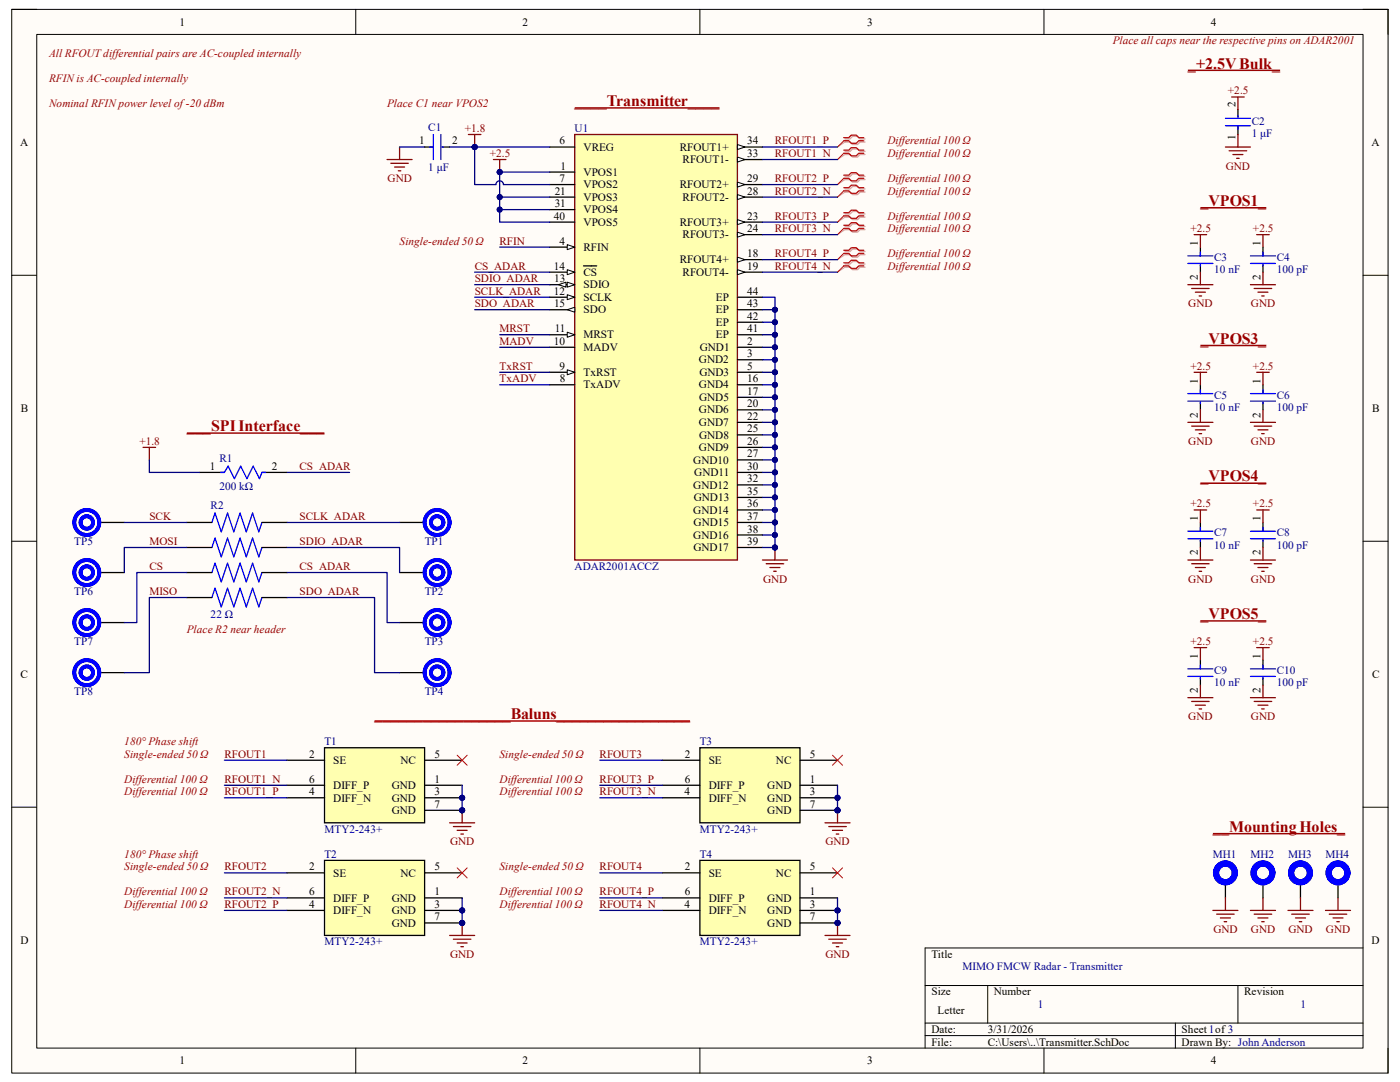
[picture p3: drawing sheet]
<svg xmlns="http://www.w3.org/2000/svg" width="279mm" height="216mm" viewBox="0 0 279 216" stroke-linecap="round" stroke-linejoin="round" font-family="sans-serif">
<defs><g id="words">
<g font-size="3.2" fill="#980000">
<text x="237.1" y="13.7">_+2.5V Bulk_</text>
<text x="114.7" y="21.2">____Transmitter____</text>
<text x="239.6" y="41.1">_VPOS1_</text>
<text x="239.6" y="68.6">_VPOS3_</text>
<text x="37.3" y="86.1">___SPI Interface___</text>
<text x="239.6" y="96.1">_VPOS4_</text>
<text x="239.6" y="123.5">_VPOS5_</text>
<text x="74.8" y="143.5">_________________Baluns_________________</text>
<text x="242.1" y="166">__Mounting Holes_</text>
</g>
<g font-size="2.2">
<text x="35.8" y="5.1">1</text>
<text x="104.3" y="5.1">2</text>
<text x="173.1" y="5.1">3</text>
<text x="241.6" y="5.1">4</text>
<text x="246.6" y="21.3" transform="rotate(-90 246.6 21.3)">2</text>
<text x="4" y="29.2">A</text>
<text x="83.7" y="28.8">1</text>
<text x="90.2" y="28.8">2</text>
<text x="111.7" y="28.8">6</text>
<text x="149.1" y="28.8">34</text>
<text x="246.6" y="27.9" transform="rotate(-90 246.6 27.9)">1</text>
<text x="273.7" y="29.2">A</text>
<text x="111.8" y="33.8">1</text>
<text x="116.5" y="35.1">VPOS1</text>
<text x="116.5" y="30.1">VREG</text>
<text x="135.7" y="30.1">RFOUT1+</text>
<text x="136.2" y="32.6">RFOUT1-</text>
<text x="149.1" y="31.3">33</text>
<text x="110.7" y="38.8">21</text>
<text x="110.7" y="41.3">31</text>
<text x="111.7" y="36.3">7</text>
<text x="116.5" y="37.6">VPOS2</text>
<text x="116.5" y="40.1">VPOS3</text>
<text x="135.7" y="37.6">RFOUT2+</text>
<text x="136.2" y="40.1">RFOUT2-</text>
<text x="149.1" y="36.3">29</text>
<text x="149.1" y="38.8">28</text>
<text x="110.5" y="43.8">40</text>
<text x="116.5" y="42.6">VPOS4</text>
<text x="116.5" y="45.1">VPOS5</text>
<text x="135.7" y="45.1">RFOUT3+</text>
<text x="136.2" y="47.6">RFOUT3-</text>
<text x="149.1" y="43.8">23</text>
<text x="149.1" y="46.3">24</text>
<text x="110.5" y="53.8">14</text>
<text x="111.6" y="48.8">4</text>
<text x="116.5" y="50.1">RFIN</text>
<text x="135.7" y="52.6">RFOUT4+</text>
<text x="149.1" y="51.3">18</text>
<text x="149.1" y="53.8">19</text>
<text x="239.1" y="49.1" transform="rotate(-90 239.1 49.1)">1</text>
<text x="251.5" y="49.1" transform="rotate(-90 251.5 49.1)">1</text>
<text x="110.5" y="58.8">12</text>
<text x="110.6" y="56.3">13</text>
<text x="116.5" y="55">CS</text>
<text x="116.5" y="57.5">SDIO</text>
<text x="136.2" y="55">RFOUT4-</text>
<text x="149.1" y="58.8">44</text>
<text x="239.1" y="55.8" transform="rotate(-90 239.1 55.8)">2</text>
<text x="251.5" y="55.8" transform="rotate(-90 251.5 55.8)">2</text>
<text x="110.6" y="61.3">15</text>
<text x="116.5" y="60">SCLK</text>
<text x="116.5" y="62.5">SDO</text>
<text x="142.9" y="65">EP</text>
<text x="142.9" y="62.5">EP</text>
<text x="142.9" y="60">EP</text>
<text x="149.1" y="63.8">42</text>
<text x="149.1" y="61.3">43</text>
<text x="110.5" y="68.8">10</text>
<text x="110.7" y="66.3">11</text>
<text x="116.5" y="70">MADV</text>
<text x="116.5" y="67.5">MRST</text>
<text x="139.7" y="70">GND1</text>
<text x="142.9" y="67.5">EP</text>
<text x="149.1" y="66.3">41</text>
<text x="149.1" y="68.8">2</text>
<text x="149.1" y="71.3">3</text>
<text x="111.7" y="73.8">9</text>
<text x="111.7" y="76.3">8</text>
<text x="116.5" y="77.5">TxADV</text>
<text x="116.5" y="75">TxRST</text>
<text x="139.5" y="72.5">GND2</text>
<text x="139.5" y="77.5">GND4</text>
<text x="139.6" y="75">GND3</text>
<text x="149.1" y="73.8">5</text>
<text x="149.1" y="76.3">16</text>
<text x="239.1" y="76.5" transform="rotate(-90 239.1 76.5)">1</text>
<text x="251.5" y="76.5" transform="rotate(-90 251.5 76.5)">1</text>
<text x="4.1" y="82.2">B</text>
<text x="139.5" y="82.5">GND6</text>
<text x="139.5" y="80">GND5</text>
<text x="149.1" y="78.8">17</text>
<text x="149.1" y="81.3">20</text>
<text x="149.1" y="83.8">22</text>
<text x="239.1" y="83.3" transform="rotate(-90 239.1 83.3)">2</text>
<text x="251.5" y="83.3" transform="rotate(-90 251.5 83.3)">2</text>
<text x="273.8" y="82.2">B</text>
<text x="139.5" y="85">GND7</text>
<text x="139.5" y="87.5">GND8</text>
<text x="149.1" y="86.3">25</text>
<text x="149.1" y="88.8">26</text>
<text x="41.9" y="93.8">1</text>
<text x="54.3" y="93.8">2</text>
<text x="138.3" y="92.5">GND10</text>
<text x="138.6" y="95">GND11</text>
<text x="139.5" y="90">GND9</text>
<text x="149.1" y="91.3">27</text>
<text x="149.1" y="93.8">30</text>
<text x="138.3" y="97.5">GND12</text>
<text x="138.5" y="100">GND13</text>
<text x="149.1" y="96.3">32</text>
<text x="149.1" y="98.8">35</text>
<text x="149.1" y="101.3">36</text>
<text x="138.3" y="102.5">GND14</text>
<text x="138.3" y="107.5">GND16</text>
<text x="138.4" y="105">GND15</text>
<text x="149.1" y="103.8">37</text>
<text x="149.1" y="106.3">38</text>
<text x="239.1" y="104" transform="rotate(-90 239.1 104)">1</text>
<text x="251.5" y="104" transform="rotate(-90 251.5 104)">1</text>
<text x="138.4" y="110">GND17</text>
<text x="149.1" y="108.8">39</text>
<text x="239.1" y="110.8" transform="rotate(-90 239.1 110.8)">2</text>
<text x="251.5" y="110.8" transform="rotate(-90 251.5 110.8)">2</text>
<text x="239.1" y="131.5" transform="rotate(-90 239.1 131.5)">1</text>
<text x="251.5" y="131.5" transform="rotate(-90 251.5 131.5)">1</text>
<text x="4.1" y="135.3">C</text>
<text x="273.8" y="135.3">C</text>
<text x="239.1" y="138.3" transform="rotate(-90 239.1 138.3)">2</text>
<text x="251.5" y="138.3" transform="rotate(-90 251.5 138.3)">2</text>
<text x="61.7" y="151.2">2</text>
<text x="66.5" y="152.4">SE</text>
<text x="79.9" y="152.4">NC</text>
<text x="86.7" y="151.2">5</text>
<text x="136.7" y="151.2">2</text>
<text x="141.4" y="152.4">SE</text>
<text x="154.9" y="152.4">NC</text>
<text x="161.6" y="151.2">5</text>
<text x="61.7" y="158.7">4</text>
<text x="61.7" y="156.2">6</text>
<text x="66.5" y="159.9">DIFF_N</text>
<text x="66.5" y="157.4">DIFF_P</text>
<text x="78.2" y="157.4">GND</text>
<text x="78.2" y="159.9">GND</text>
<text x="86.7" y="156.2">1</text>
<text x="86.7" y="158.7">3</text>
<text x="86.7" y="161.2">7</text>
<text x="136.6" y="158.7">4</text>
<text x="136.7" y="156.2">6</text>
<text x="141.4" y="159.9">DIFF_N</text>
<text x="141.4" y="157.4">DIFF_P</text>
<text x="153.1" y="157.4">GND</text>
<text x="153.1" y="159.9">GND</text>
<text x="161.6" y="156.2">1</text>
<text x="161.6" y="158.7">3</text>
<text x="161.6" y="161.2">7</text>
<text x="78.2" y="162.4">GND</text>
<text x="153.1" y="162.4">GND</text>
<text x="61.7" y="173.7">2</text>
<text x="86.7" y="173.7">5</text>
<text x="136.7" y="173.7">2</text>
<text x="161.6" y="173.7">5</text>
<text x="61.7" y="178.6">6</text>
<text x="66.5" y="174.9">SE</text>
<text x="66.5" y="179.9">DIFF_P</text>
<text x="78.2" y="179.9">GND</text>
<text x="79.9" y="174.9">NC</text>
<text x="86.7" y="178.6">1</text>
<text x="136.7" y="178.6">6</text>
<text x="141.4" y="174.9">SE</text>
<text x="141.4" y="179.9">DIFF_P</text>
<text x="153.1" y="179.9">GND</text>
<text x="154.9" y="174.9">NC</text>
<text x="161.6" y="178.6">1</text>
<text x="61.7" y="181.1">4</text>
<text x="66.5" y="182.4">DIFF_N</text>
<text x="78.2" y="182.4">GND</text>
<text x="78.2" y="184.9">GND</text>
<text x="86.7" y="181.1">3</text>
<text x="86.7" y="183.6">7</text>
<text x="136.6" y="181.1">4</text>
<text x="141.4" y="182.4">DIFF_N</text>
<text x="153.1" y="182.4">GND</text>
<text x="153.1" y="184.9">GND</text>
<text x="161.6" y="181.1">3</text>
<text x="161.6" y="183.6">7</text>
<text x="4.1" y="188.3">D</text>
<text x="185.9" y="191.1">Title</text>
<text x="273.7" y="188.3">D</text>
<text x="185.9" y="198.6">Size</text>
<text x="187.1" y="202.4">Letter</text>
<text x="198.3" y="198.6">Number</text>
<text x="248.3" y="198.6">Revision</text>
<text x="185.9" y="206.1">Date:</text>
<text x="185.9" y="208.6">File:</text>
<text x="197.1" y="206.1">3/31/2026</text>
<text x="197.1" y="208.6">C:\Users\..\Transmitter.SchDoc</text>
<text x="235.8" y="208.6">Drawn By: John Anderson</text>
<text x="235.8" y="206.1">Sheet1of 3</text>
<text x="35.8" y="212.4">1</text>
<text x="104.3" y="212.4">2</text>
<text x="173.1" y="212.4">3</text>
<text x="241.6" y="212.4">4</text>
</g>
<g font-size="2.2" fill="#980000">
<text x="9.8" y="11.3">All RFOUT differential pairs are AC-coupled internally</text>
<text x="222.1" y="8.8">Place all caps near the respective pins on ADAR2001</text>
<text x="9.8" y="16.3">RFIN is AC-coupled internally</text>
<text x="9.8" y="21.3">Nominal RFIN power level of -20 dBm</text>
<text x="77.3" y="21.3">Place C1 near VPOS2</text>
<text x="177.1" y="28.8">Differential 100 Ω</text>
<text x="177.1" y="31.3">Differential 100 Ω</text>
<text x="177.1" y="36.3">Differential 100 Ω</text>
<text x="177.1" y="38.8">Differential 100 Ω</text>
<text x="177.1" y="43.8">Differential 100 Ω</text>
<text x="177.1" y="46.3">Differential 100 Ω</text>
<text x="79.8" y="48.8">Single-ended 50 Ω</text>
<text x="177.1" y="51.3">Differential 100 Ω</text>
<text x="177.1" y="53.8">Differential 100 Ω</text>
<text x="37.3" y="126.2">Place R2 near header</text>
<text x="24.8" y="148.7">180° Phase shift</text>
<text x="24.8" y="151.2">Single-ended 50 Ω</text>
<text x="99.7" y="151.2">Single-ended 50 Ω</text>
<text x="24.8" y="156.2">Differential 100 Ω</text>
<text x="24.8" y="158.7">Differential 100 Ω</text>
<text x="99.7" y="156.2">Differential 100 Ω</text>
<text x="99.7" y="158.7">Differential 100 Ω</text>
<text x="24.8" y="173.7">Single-ended 50 Ω</text>
<text x="24.8" y="171.2">180° Phase shift</text>
<text x="99.7" y="173.7">Single-ended 50 Ω</text>
<text x="24.8" y="178.6">Differential 100 Ω</text>
<text x="99.7" y="178.6">Differential 100 Ω</text>
<text x="24.8" y="181.1">Differential 100 Ω</text>
<text x="99.7" y="181.1">Differential 100 Ω</text>
</g>
<g font-size="2.2" fill="#800000">
<text x="245.1" y="18.8">+2.5</text>
<text x="92.8" y="26.3">+1.8</text>
<text x="154.6" y="28.8">RFOUT1_P</text>
<text x="97.7" y="31.3">+2.5</text>
<text x="154.6" y="31.3">RFOUT1_N</text>
<text x="244.6" y="33.8">GND</text>
<text x="77.3" y="36.3">GND</text>
<text x="154.6" y="36.3">RFOUT2_P</text>
<text x="154.6" y="38.8">RFOUT2_N</text>
<text x="154.6" y="43.8">RFOUT3_P</text>
<text x="154.6" y="46.3">RFOUT3_N</text>
<text x="237.6" y="46.3">+2.5</text>
<text x="250.1" y="46.3">+2.5</text>
<text x="94.7" y="53.8">CS_ADAR</text>
<text x="99.7" y="48.8">RFIN</text>
<text x="154.6" y="51.3">RFOUT4_P</text>
<text x="154.6" y="53.8">RFOUT4_N</text>
<text x="94.7" y="56.3">SDIO_ADAR</text>
<text x="94.7" y="58.8">SCLK_ADAR</text>
<text x="94.7" y="61.3">SDO_ADAR</text>
<text x="237.2" y="61.3">GND</text>
<text x="249.6" y="61.3">GND</text>
<text x="99.7" y="66.3">MRST</text>
<text x="99.7" y="68.8">MADV</text>
<text x="99.7" y="73.8">TxRST</text>
<text x="99.7" y="76.3">TxADV</text>
<text x="237.6" y="73.8">+2.5</text>
<text x="250.1" y="73.8">+2.5</text>
<text x="27.8" y="88.8">+1.8</text>
<text x="237.2" y="88.8">GND</text>
<text x="249.6" y="88.8">GND</text>
<text x="59.8" y="93.8">CS_ADAR</text>
<text x="237.6" y="101.3">+2.5</text>
<text x="250.1" y="101.3">+2.5</text>
<text x="29.8" y="103.8">SCK</text>
<text x="59.8" y="103.8">SCLK_ADAR</text>
<text x="29.8" y="108.8">MOSI</text>
<text x="29.8" y="113.7">CS</text>
<text x="59.8" y="108.8">SDIO_ADAR</text>
<text x="59.8" y="113.7">CS_ADAR</text>
<text x="29.8" y="118.7">MISO</text>
<text x="59.8" y="118.7">SDO_ADAR</text>
<text x="152.3" y="116.2">GND</text>
<text x="237.2" y="116.2">GND</text>
<text x="249.6" y="116.2">GND</text>
<text x="237.6" y="128.7">+2.5</text>
<text x="250.1" y="128.7">+2.5</text>
<text x="237.2" y="143.7">GND</text>
<text x="249.6" y="143.7">GND</text>
<text x="44.8" y="151.2">RFOUT1</text>
<text x="119.7" y="151.2">RFOUT3</text>
<text x="44.8" y="158.7">RFOUT1_P</text>
<text x="44.8" y="156.2">RFOUT1_N</text>
<text x="119.7" y="156.2">RFOUT3_P</text>
<text x="119.7" y="158.7">RFOUT3_N</text>
<text x="44.8" y="173.7">RFOUT2</text>
<text x="89.8" y="168.7">GND</text>
<text x="119.7" y="173.7">RFOUT4</text>
<text x="164.7" y="168.7">GND</text>
<text x="44.8" y="178.6">RFOUT2_N</text>
<text x="119.7" y="178.6">RFOUT4_P</text>
<text x="44.8" y="181.1">RFOUT2_P</text>
<text x="119.7" y="181.1">RFOUT4_N</text>
<text x="89.8" y="191.1">GND</text>
<text x="164.7" y="191.1">GND</text>
<text x="242.1" y="186.1">GND</text>
<text x="249.6" y="186.1">GND</text>
<text x="257.1" y="186.1">GND</text>
<text x="264.6" y="186.1">GND</text>
</g>
<g font-size="2.2" fill="#000080">
<text x="85.5" y="26.1">C1</text>
<text x="114.7" y="26.3">U1</text>
<text x="249.8" y="24.8">C2</text>
<text x="249.8" y="27.3">1 μF</text>
<text x="85.5" y="34.1">1 μF</text>
<text x="242.3" y="52.1">C3</text>
<text x="254.8" y="52.1">C4</text>
<text x="242.3" y="54.6">10 nF</text>
<text x="254.8" y="54.6">100 pF</text>
<text x="242.3" y="79.5">C5</text>
<text x="242.3" y="82">10 nF</text>
<text x="254.8" y="79.5">C6</text>
<text x="254.8" y="82">100 pF</text>
<text x="43.8" y="92.2">R1</text>
<text x="42" y="101.6">R2</text>
<text x="43.8" y="97.7">200 kΩ</text>
<text x="242.3" y="107">C7</text>
<text x="254.8" y="107">C8</text>
<text x="14.8" y="108.8">TP5</text>
<text x="84.8" y="108.8">TP1</text>
<text x="114.7" y="113.7">ADAR2001ACCZ</text>
<text x="242.3" y="109.5">10 nF</text>
<text x="254.8" y="109.5">100 pF</text>
<text x="14.8" y="118.7">TP6</text>
<text x="84.8" y="118.7">TP2</text>
<text x="42" y="123.4">22 Ω</text>
<text x="14.8" y="128.7">TP7</text>
<text x="84.8" y="128.7">TP3</text>
<text x="242.3" y="134.5">C9</text>
<text x="242.3" y="136.9">10 nF</text>
<text x="254.8" y="134.5">C10</text>
<text x="254.8" y="136.9">100 pF</text>
<text x="14.8" y="138.7">TP8</text>
<text x="84.8" y="138.7">TP4</text>
<text x="64.8" y="148.7">T1</text>
<text x="139.7" y="148.7">T3</text>
<text x="64.8" y="166.2">MTY2-243+</text>
<text x="139.7" y="166.2">MTY2-243+</text>
<text x="64.8" y="171.2">T2</text>
<text x="139.7" y="171.2">T4</text>
<text x="242.1" y="171.2">MH1</text>
<text x="249.6" y="171.2">MH2</text>
<text x="257" y="171.2">MH3</text>
<text x="264.5" y="171.2">MH4</text>
<text x="64.8" y="188.6">MTY2-243+</text>
<text x="139.7" y="188.6">MTY2-243+</text>
<text x="192.1" y="193.6">MIMO FMCW Radar - Transmitter</text>
<text x="207.1" y="201.1">1</text>
<text x="259.5" y="201.1">1</text>
</g>
</g></defs>
<path d="M2.3 1.9h274.7v212.2h-274.7z" fill-rule="evenodd" fill="#fffcf8"/>
<path d="M2.3 1.9h274.7v212.2h-274.7z" fill="none" stroke="#000" stroke-width=".2"/>
<path d="M7.3 6.9h264.7v202.2h-264.7z" fill-rule="evenodd" fill="#fffcf8"/>
<g fill="none" stroke="#000" stroke-width=".2">
<path d="M2.3 1.9h5M7.3 6.9h264.7v202.2h-264.7zM71 1.9v5M139.7 1.9v5M208.3 1.9v5M272 1.9h5v5M2.3 54.9h5M272 54.9h5M2.3 108h5M272 108h5M2.3 161.1h5M272 161.1h5"/>
<path d="M184.6 196.6h87.4M197.1 196.6v7.5M247.1 196.6v7.5M272 189.2h-87.4v19.9M71 209.1v5M139.7 209.1v5M184.6 204.1h87.4M184.6 206.6h87.4M208.3 209.1v5M234.6 204.1v5M277 209.1v5"/>
</g>
<path d="M114.7 26.8h32.5v84.9h-32.5z" fill-rule="evenodd" fill="#ffffb0"/>
<path d="M114.7 26.8h32.5v84.9h-32.5z" fill="none" stroke="#800000" stroke-width=".25"/>
<path d="M109.7 34.3h5M109.7 36.8h5M109.7 39.3h5M147.2 29.3h5M109.7 41.8h5M109.7 44.3h5" fill="none" stroke="#000" stroke-width=".25"/>
<path d="M147.2 28.8l1.5 .5-1.5 .5z" fill="#f8fcff"/>
<path d="M147.2 28.8l1.5 .5-1.5 .5z" fill="none" stroke="#000" stroke-width=".2"/>
<path d="M147.2 31.8h5" fill="none" stroke="#000" stroke-width=".25"/>
<path d="M147.2 31.3l1.5 .5-1.5 .5z" fill="#f8fcff"/>
<path d="M147.2 31.3l1.5 .5-1.5 .5z" fill="none" stroke="#000" stroke-width=".2"/>
<path d="M147.2 36.8h5" fill="none" stroke="#000" stroke-width=".25"/>
<path d="M147.2 36.3l1.5 .5-1.5 .5z" fill="#f8fcff"/>
<path d="M147.2 36.3l1.5 .5-1.5 .5z" fill="none" stroke="#000" stroke-width=".2"/>
<path d="M147.2 39.3h5" fill="none" stroke="#000" stroke-width=".25"/>
<path d="M147.2 38.8l1.5 .5-1.5 .5z" fill="#f8fcff"/>
<path d="M147.2 38.8l1.5 .5-1.5 .5z" fill="none" stroke="#000" stroke-width=".2"/>
<path d="M147.2 44.3h5" fill="none" stroke="#000" stroke-width=".25"/>
<path d="M147.2 43.8l1.5 .5-1.5 .5z" fill="#f8fcff"/>
<path d="M147.2 43.8l1.5 .5-1.5 .5z" fill="none" stroke="#000" stroke-width=".2"/>
<path d="M147.2 46.8h5" fill="none" stroke="#000" stroke-width=".25"/>
<path d="M147.2 46.3l1.5 .5-1.5 .5z" fill="#f8fcff"/>
<path d="M147.2 46.3l1.5 .5-1.5 .5z" fill="none" stroke="#000" stroke-width=".2"/>
<path d="M147.2 51.8h5" fill="none" stroke="#000" stroke-width=".25"/>
<path d="M147.2 51.3l1.5 .5-1.5 .5z" fill="#f8fcff"/>
<path d="M147.2 51.3l1.5 .5-1.5 .5z" fill="none" stroke="#000" stroke-width=".2"/>
<path d="M147.2 54.3h5" fill="none" stroke="#000" stroke-width=".25"/>
<path d="M147.2 53.8l1.5 .5-1.5 .5z" fill="#f8fcff"/>
<path d="M147.2 53.8l1.5 .5-1.5 .5z" fill="none" stroke="#000" stroke-width=".2"/>
<path d="M109.7 54.3h5M147.2 59.3h5M147.2 66.8h5M147.2 64.3h5M147.2 61.8h5" fill="none" stroke="#000" stroke-width=".25"/>
<path d="M113.2 53.8l1.5 .5-1.5 .5z" fill="#f8fcff"/>
<path d="M113.2 53.8l1.5 .5-1.5 .5z" fill="none" stroke="#000" stroke-width=".2"/>
<path d="M116.5 53.1h2.6M109.7 69.3h5M109.7 66.8h5" fill="none" stroke="#000" stroke-width=".25"/>
<path d="M113.2 66.3l1.5 .5-1.5 .5z" fill="#f8fcff"/>
<path d="M113.2 66.3l1.5 .5-1.5 .5z" fill="none" stroke="#000" stroke-width=".2"/>
<path d="M109.7 49.3h5" fill="none" stroke="#000" stroke-width=".25"/>
<path d="M113.2 48.8l1.5 .5-1.5 .5z" fill="#f8fcff"/>
<path d="M113.2 48.8l1.5 .5-1.5 .5z" fill="none" stroke="#000" stroke-width=".2"/>
<path d="M109.7 59.3h5" fill="none" stroke="#000" stroke-width=".25"/>
<path d="M113.2 58.8l1.5 .5-1.5 .5z" fill="#f8fcff"/>
<path d="M113.2 58.8l1.5 .5-1.5 .5z" fill="none" stroke="#000" stroke-width=".2"/>
<path d="M109.7 56.8h5" fill="none" stroke="#000" stroke-width=".25"/>
<path d="M113.2 56.3l1.5 .5-1.5 .5z" fill="#f8fcff"/>
<path d="M113.2 56.3l1.5 .5-1.5 .5z" fill="none" stroke="#000" stroke-width=".2"/>
<path d="M111.5 56.8l1.5-.5v1z" fill="#f8fcff"/>
<path d="M111.5 56.8l1.5-.5v1z" fill="none" stroke="#000" stroke-width=".2"/>
<path d="M109.7 61.8h5" fill="none" stroke="#000" stroke-width=".25"/>
<path d="M113.2 61.8l1.5-.5v1z" fill="#f8fcff"/>
<path d="M113.2 61.8l1.5-.5v1z" fill="none" stroke="#000" stroke-width=".2"/>
<path d="M109.7 76.8h5M109.7 74.3h5" fill="none" stroke="#000" stroke-width=".25"/>
<path d="M113.2 73.8l1.5 .5-1.5 .5z" fill="#f8fcff"/>
<path d="M113.2 73.8l1.5 .5-1.5 .5z" fill="none" stroke="#000" stroke-width=".2"/>
<g fill="none" stroke="#000" stroke-width=".25">
<path d="M109.7 29.3h5M147.2 69.3h5M147.2 71.8h5M147.2 74.3h5M147.2 76.8h5M147.2 79.3h5M147.2 81.8h5M147.2 84.3h5M147.2 86.8h5M147.2 89.3h5M147.2 91.8h5M147.2 94.3h5"/>
<path d="M147.2 96.8h5M147.2 99.3h5M147.2 101.8h5M147.2 104.3h5M147.2 106.7h5M147.2 109.2h5"/>
</g>
<path d="M152.2 111.7h5M152.9 112.5h3.5M153.7 113.2h2M154.4 114h.5M154.7 109.2v2.5" fill="none" stroke="#800000" stroke-width=".25"/>
<circle cx="154.7" cy="109.2" r=".5" fill="#000080"/>
<circle cx="154.7" cy="109.2" r=".5" fill="none" stroke="#000080" stroke-width=".2"/>
<path d="M93.5 26.8h2.5M94.7 26.8v2.5" fill="none" stroke="#800000" stroke-width=".25"/>
<circle cx="94.7" cy="29.3" r=".5" fill="#000080"/>
<circle cx="94.7" cy="29.3" r=".5" fill="none" stroke="#000080" stroke-width=".2"/>
<g fill="none" stroke="#000" stroke-width=".25">
<path d="M84.7 29.3h1.8M88.2 29.3h1.5M247.1 21.9v1.4M247.1 25.1v1.7M239.6 49.3v1.8M239.6 52.8v1.5M252.1 49.3v1.8M252.1 52.8v1.5M239.6 76.8v1.7M252.1 76.8v1.7M39.8 94.3h5M52.3 94.3h5"/>
<path d="M239.6 80.3v1.5M252.1 80.3v1.5M239.6 104.3v1.7M239.6 107.7v1.6M252.1 104.3v1.7M252.1 107.7v1.6M239.6 131.7v1.8M239.6 135.2v1.5M252.1 131.7v1.8M252.1 135.2v1.5"/>
</g>
<g fill="none" stroke="#00f" stroke-width=".25">
<path d="M85.7 29.3h.8M86.5 26.8v5M88 26.8v5M88.2 29.3h.3M244.6 25.1h5M244.6 23.6h5M247.1 23.1v.2M247.1 25.1v.7M237.1 51.1h5M237.1 52.6h5M239.6 50.3v.8M239.6 52.8v.3"/>
<path d="M249.6 51.1h4.9M249.6 52.6h4.9M252.1 50.3v.8M252.1 52.8v.3M237.1 78.5h5M239.6 77.8v.7M249.6 78.5h4.9M252.1 77.8v.7M44 94.3h.8l.7-1.3 1.3 2.5 1.2-2.5 1.3 2.5 1.2-2.5 1.3 2.5 .5-1.2h.7M237.1 80h5M239.6 80.3v.2M249.6 80h4.9"/>
<path d="M252.1 80.3v.2M237.1 106h5M237.1 107.5h5M239.6 105.3v.7M239.6 107.7v.3M249.6 106h4.9M249.6 107.5h4.9M252.1 105.3v.7M252.1 107.7v.3M237.1 133.5h5M237.1 135h5M239.6 132.7v.8"/>
<path d="M239.6 135.2v.3M249.6 133.5h4.9M249.6 135h4.9M252.1 132.7v.8M252.1 135.2v.3"/>
</g>
<g fill="none" stroke="#800000" stroke-width=".25">
<path d="M245.8 19.4h2.5M247.1 19.4v2.5M77.2 31.8h5M78 32.6h3.5M78.7 33.3h2M79.5 34.1h.5M79.7 29.3v2.5M244.6 29.3h5M245.3 30.1h3.5M246.1 30.8h2M246.8 31.6h.5M247.1 26.8v2.5"/>
<path d="M237.1 56.8h5M237.8 57.6h3.5M238.3 46.8h2.5M238.6 58.3h2M239.3 59.1h.5M239.6 46.8v2.5M239.6 54.3v2.5M249.6 56.8h4.9M250.3 57.6h3.5M250.8 46.8h2.5M251 58.3h2M251.8 59.1h.5"/>
<path d="M252.1 46.8v2.5M252.1 54.3v2.5M238.3 74.3h2.5M239.6 74.3v2.5M250.8 74.3h2.5M252.1 74.3v2.5M28.6 89.3h2.5M29.8 89.3v2.5M237.1 84.3h5M237.8 85h3.5M238.6 85.8h2M239.3 86.5h.5"/>
<path d="M239.6 81.8v2.5M249.6 84.3h4.9M250.3 85h3.5M251 85.8h2M251.8 86.5h.5M252.1 81.8v2.5M237.1 111.7h5M237.8 112.5h3.5M238.3 101.8h2.5M238.6 113.2h2M239.3 114h.5M239.6 101.8v2.5"/>
<path d="M239.6 109.3v2.4M249.6 111.7h4.9M250.3 112.5h3.5M250.8 101.8h2.5M251 113.2h2M251.8 114h.5M252.1 101.8v2.5M252.1 109.3v2.4M237.1 139.2h5M237.8 140h3.5M238.3 129.2h2.5M239.6 129.2v2.5"/>
<path d="M239.6 136.7v2.5M249.6 139.2h4.9M250.3 140h3.5M250.8 129.2h2.5M252.1 129.2v2.5M252.1 136.7v2.5M238.6 140.7h2M239.3 141.5h.5M251 140.7h2M251.8 141.5h.5"/>
</g>
<path d="M237.1 14h18.4M114.7 21.5h28.9M239.6 41.5h13.1M239.6 68.9h13.1M239.6 96.4h13.1M239.6 123.9h13.1" fill="none" stroke="#980000" stroke-width=".3"/>
<circle cx="92.2" cy="159.2" r=".5" fill="#000080"/>
<circle cx="92.2" cy="159.2" r=".5" fill="none" stroke="#000080" stroke-width=".2"/>
<circle cx="92.2" cy="161.7" r=".5" fill="#000080"/>
<circle cx="92.2" cy="161.7" r=".5" fill="none" stroke="#000080" stroke-width=".2"/>
<path d="M64.8 149.2h19.9v15h-19.9z" fill-rule="evenodd" fill="#ffffb0"/>
<path d="M57.3 151.7h7.5M64.8 149.2h19.9v15h-19.9zM84.7 156.7h7.5M84.7 159.2h7.5" fill="none" stroke="#000" stroke-width=".25"/>
<circle cx="92.2" cy="159.2" r=".5" fill="#000080"/>
<circle cx="92.2" cy="159.2" r=".5" fill="none" stroke="#000080" stroke-width=".2"/>
<path d="M57.3 159.2h7.5M57.3 156.7h7.5M84.7 151.7h7.5M84.7 161.7h7.5" fill="none" stroke="#000" stroke-width=".25"/>
<circle cx="92.2" cy="161.7" r=".5" fill="#000080"/>
<circle cx="92.2" cy="161.7" r=".5" fill="none" stroke="#000080" stroke-width=".2"/>
<path d="M89.7 164.2h5M90.5 164.9h3.5M91.2 165.7h2M92 166.4h.5M92.2 161.7v2.5" fill="none" stroke="#800000" stroke-width=".25"/>
<circle cx="92.2" cy="161.7" r=".5" fill="#000080"/>
<circle cx="92.2" cy="161.7" r=".5" fill="none" stroke="#000080" stroke-width=".2"/>
<path d="M91.2 150.7l2 2M93.2 150.7l-2 2" fill="none" stroke="#f00" stroke-width=".2"/>
<circle cx="92.2" cy="181.7" r=".5" fill="#000080"/>
<circle cx="92.2" cy="181.7" r=".5" fill="none" stroke="#000080" stroke-width=".2"/>
<circle cx="92.2" cy="184.2" r=".5" fill="#000080"/>
<circle cx="92.2" cy="184.2" r=".5" fill="none" stroke="#000080" stroke-width=".2"/>
<path d="M64.8 171.7h19.9v15h-19.9z" fill-rule="evenodd" fill="#ffffb0"/>
<path d="M57.3 174.2h7.5M64.8 171.7h19.9v15h-19.9zM84.7 179.2h7.5M84.7 181.7h7.5" fill="none" stroke="#000" stroke-width=".25"/>
<circle cx="92.2" cy="181.7" r=".5" fill="#000080"/>
<circle cx="92.2" cy="181.7" r=".5" fill="none" stroke="#000080" stroke-width=".2"/>
<path d="M57.3 179.2h7.5M84.7 174.2h7.5M57.3 181.7h7.5M84.7 184.2h7.5" fill="none" stroke="#000" stroke-width=".25"/>
<circle cx="92.2" cy="184.2" r=".5" fill="#000080"/>
<circle cx="92.2" cy="184.2" r=".5" fill="none" stroke="#000080" stroke-width=".2"/>
<path d="M89.7 186.7h5M90.5 187.4h3.5M91.2 188.2h2M92 188.9h.5M92.2 184.2v2.5" fill="none" stroke="#800000" stroke-width=".25"/>
<circle cx="92.2" cy="184.2" r=".5" fill="#000080"/>
<circle cx="92.2" cy="184.2" r=".5" fill="none" stroke="#000080" stroke-width=".2"/>
<path d="M91.2 173.2l2 2M93.2 173.2l-2 2" fill="none" stroke="#f00" stroke-width=".2"/>
<circle cx="167.1" cy="159.2" r=".5" fill="#000080"/>
<circle cx="167.1" cy="159.2" r=".5" fill="none" stroke="#000080" stroke-width=".2"/>
<circle cx="167.1" cy="161.7" r=".5" fill="#000080"/>
<circle cx="167.1" cy="161.7" r=".5" fill="none" stroke="#000080" stroke-width=".2"/>
<path d="M139.7 149.2h20v15h-20z" fill-rule="evenodd" fill="#ffffb0"/>
<path d="M132.2 151.7h7.5M139.7 149.2h20v15h-20zM159.7 156.7h7.4M159.7 159.2h7.4" fill="none" stroke="#000" stroke-width=".25"/>
<circle cx="167.1" cy="159.2" r=".5" fill="#000080"/>
<circle cx="167.1" cy="159.2" r=".5" fill="none" stroke="#000080" stroke-width=".2"/>
<path d="M132.2 159.2h7.5M132.2 156.7h7.5M159.7 151.7h7.4M159.7 161.7h7.4" fill="none" stroke="#000" stroke-width=".25"/>
<circle cx="167.1" cy="161.7" r=".5" fill="#000080"/>
<circle cx="167.1" cy="161.7" r=".5" fill="none" stroke="#000080" stroke-width=".2"/>
<path d="M164.6 164.2h5M165.4 164.9h3.5M166.1 165.7h2M166.9 166.4h.5M167.1 161.7v2.5" fill="none" stroke="#800000" stroke-width=".25"/>
<circle cx="167.1" cy="161.7" r=".5" fill="#000080"/>
<circle cx="167.1" cy="161.7" r=".5" fill="none" stroke="#000080" stroke-width=".2"/>
<path d="M166.1 150.7l2 2M168.1 150.7l-2 2" fill="none" stroke="#f00" stroke-width=".2"/>
<circle cx="167.1" cy="181.7" r=".5" fill="#000080"/>
<circle cx="167.1" cy="181.7" r=".5" fill="none" stroke="#000080" stroke-width=".2"/>
<circle cx="167.1" cy="184.2" r=".5" fill="#000080"/>
<circle cx="167.1" cy="184.2" r=".5" fill="none" stroke="#000080" stroke-width=".2"/>
<path d="M139.7 171.7h19.9v15h-19.9z" fill-rule="evenodd" fill="#ffffb0"/>
<path d="M132.2 174.2h7.5M139.7 171.7h19.9v15h-19.9zM159.6 179.2h7.5M159.6 181.7h7.5" fill="none" stroke="#000" stroke-width=".25"/>
<circle cx="167.1" cy="181.7" r=".5" fill="#000080"/>
<circle cx="167.1" cy="181.7" r=".5" fill="none" stroke="#000080" stroke-width=".2"/>
<path d="M132.2 179.2h7.5M159.6 174.2h7.5M132.2 181.7h7.5M159.6 184.2h7.5" fill="none" stroke="#000" stroke-width=".25"/>
<circle cx="167.1" cy="184.2" r=".5" fill="#000080"/>
<circle cx="167.1" cy="184.2" r=".5" fill="none" stroke="#000080" stroke-width=".2"/>
<path d="M164.6 186.7h5M165.4 187.4h3.5M166.1 188.2h2M166.9 188.9h.5M167.1 184.2v2.5" fill="none" stroke="#800000" stroke-width=".25"/>
<circle cx="167.1" cy="184.2" r=".5" fill="#000080"/>
<circle cx="167.1" cy="184.2" r=".5" fill="none" stroke="#000080" stroke-width=".2"/>
<path d="M166.1 173.2l2 2M168.1 173.2l-2 2" fill="none" stroke="#f00" stroke-width=".2"/>
<path d="M74.8 143.9h62.9M242.1 166.3h26.4" fill="none" stroke="#980000" stroke-width=".3"/>
<path d="M37.3 104.3h5M37.3 109.2h5M37.3 114.2h5M37.3 119.2h5M52.3 104.3h5M52.3 109.2h5M52.3 114.2h5M52.3 119.2h5M244.6 176.7v2.5M252.1 176.7v2.5M259.5 176.7v2.5M267 176.7v2.5" fill="none" stroke="#000" stroke-width=".25"/>
<g fill="none" stroke="#00f" stroke-width="1.2">
<circle cx="244.6" cy="174.2" r="1.87"/>
<circle cx="252" cy="174.2" r="1.87"/>
<circle cx="252.1" cy="174.2" r="1.87"/>
<circle cx="259.5" cy="174.2" r="1.87"/>
<circle cx="267" cy="174.2" r="1.87"/>
</g>
<g fill="none" stroke="#800000" stroke-width=".25">
<path d="M98.5 31.8h2.5M99.7 31.8v2.5M244.6 179.2v2.5M252.1 179.2v2.5M259.5 179.2v2.5M267 179.2v2.5M242.1 181.7h5M242.8 182.4h3.5M243.6 183.2h2M244.3 183.9h.5M249.6 181.7h4.9M250.3 182.4h3.5"/>
<path d="M251 183.2h2M251.8 183.9h.5M257 181.7h5M257.8 182.4h3.5M258.5 183.2h2M259.3 183.9h.5M264.5 181.7h5M265.3 182.4h3.5M266 183.2h2M266.8 183.9h.5"/>
</g>
<path d="M42.3 109.2l.6-1.8 1.3 3.7 1.2-3.7 1.3 3.7 1.2-3.7 1.3 3.7 1.2-3.7 1.3 3.7 .6-1.9M42.3 104.3l.6-1.9 1.3 3.7 1.2-3.7 1.3 3.7 1.2-3.7 1.3 3.7 1.2-3.7 1.3 3.7 .6-1.8M42.3 119.2l.6-1.8 1.3 3.7 1.2-3.7 1.3 3.7 1.2-3.7 1.3 3.7 1.2-3.7 1.3 3.7 .6-1.9M42.3 114.2l.6-1.8 1.3 3.7 1.2-3.7 1.3 3.7 1.2-3.7 1.3 3.7 1.2-3.7 1.3 3.7 .6-1.9" fill="none" stroke="#00f" stroke-width=".25"/>
<circle cx="99.7" cy="34.3" r=".5" fill="#000080"/>
<circle cx="99.7" cy="34.3" r=".5" fill="none" stroke="#000080" stroke-width=".2"/>
<g fill="none" stroke="#d0a19e" stroke-width=".25">
<path d="M168.6 27.7h1l.5-.5h1l.5 .5h1M168.6 28.3h1l.5 .5h1l.5-.5h1M168.6 30.2h1l.5-.5h1l.5 .5h1M168.6 30.8h1l.5 .5h1l.5-.5h1M168.6 35.2h1l.5-.5h1l.5 .5h1M168.6 35.8h1l.5 .5h1l.5-.5h1M168.6 37.7h1l.5-.5h1l.5 .5h1M168.6 38.3h1l.5 .5h1l.5-.5h1M168.6 42.7h1l.5-.5h1l.5 .5h1M168.6 43.3h1l.5 .5h1l.5-.5h1M168.6 45.2h1l.5-.5h1l.5 .5h1M168.6 45.8h1l.5 .5h1l.5-.5h1"/>
<path d="M168.6 50.2h1l.5-.5h1l.5 .5h1M168.6 50.8h1l.5 .5h1l.5-.5h1M168.6 52.7h1l.5-.5h1l.5 .5h1M168.6 53.3h1l.5 .5h1l.5-.5h1"/>
</g>
<path d="M168.6 28.3l-1.5 1M168.6 30.8l-1.5 1M168.6 35.8l-1.5 1M168.6 38.3l-1.5 1M168.6 43.3l-1.5 1M168.6 45.8l-1.5 1M168.6 50.8l-1.5 1M168.6 53.3l-1.5 1" fill="none" stroke="#d0a19e" stroke-width=".2"/>
<g fill="none" stroke="#f00" stroke-width=".25">
<path d="M168.4 27.5h1l.5-.5h1l.5 .5h1M168.4 28.1h1l.5 .5h1l.5-.5h1M168.4 30h1l.5-.5h1l.5 .5h1M168.4 30.6h1l.5 .5h1l.5-.5h1M168.4 35h1l.5-.5h1l.5 .5h1M168.4 35.6h1l.5 .5h1l.5-.5h1M168.4 37.5h1l.5-.5h1l.5 .5h1M168.4 38.1h1l.5 .5h1l.5-.5h1M168.4 42.4h1l.5-.5h1l.5 .5h1M168.4 43.1h1l.5 .5h1l.5-.5h1M168.4 44.9h1l.5-.5h1l.5 .5h1M168.4 45.6h1l.5 .5h1l.5-.5h1"/>
<path d="M168.4 49.9h1l.5-.5h1l.5 .5h1M168.4 50.6h1l.5 .5h1l.5-.5h1M168.4 52.4h1l.5-.5h1l.5 .5h1M168.4 53.1h1l.5 .5h1l.5-.5h1"/>
</g>
<path d="M168.4 28.1l-1.3 1.2M168.4 30.6l-1.3 1.2M168.4 35.6l-1.3 1.2M168.4 38.1l-1.3 1.2M168.4 43.1l-1.3 1.2M168.4 45.6l-1.3 1.2M168.4 50.6l-1.3 1.2M168.4 53.1l-1.3 1.2" fill="none" stroke="#f00" stroke-width=".2"/>
<path d="M37.3 86.4h27.4" fill="none" stroke="#980000" stroke-width=".3"/>
<path d="M19.8 104.3h5M19.8 114.2h5M19.8 124.2h5M19.8 134.2h5" fill="none" stroke="#000" stroke-width=".25"/>
<g fill="none" stroke="#00f" stroke-width=".76">
<circle cx="17.3" cy="114.2" r="2.5"/>
<circle cx="17.3" cy="104.3" r="2.5"/>
<circle cx="17.3" cy="114.2" r="1.25"/>
<circle cx="17.3" cy="104.3" r="1.25"/>
<circle cx="17.3" cy="124.2" r="2.5"/>
<circle cx="17.3" cy="134.2" r="2.5"/>
<circle cx="17.3" cy="124.2" r="1.25"/>
<circle cx="17.3" cy="134.2" r="1.25"/>
</g>
<path d="M152.2 69.3h2.5v39.9" fill="none" stroke="#000080" stroke-width=".25"/>
<circle cx="154.7" cy="69.3" r=".5" fill="#000080"/>
<circle cx="154.7" cy="69.3" r=".5" fill="none" stroke="#000080" stroke-width=".2"/>
<circle cx="154.7" cy="71.8" r=".5" fill="#000080"/>
<circle cx="154.7" cy="71.8" r=".5" fill="none" stroke="#000080" stroke-width=".2"/>
<circle cx="154.7" cy="74.3" r=".5" fill="#000080"/>
<circle cx="154.7" cy="74.3" r=".5" fill="none" stroke="#000080" stroke-width=".2"/>
<circle cx="154.7" cy="76.8" r=".5" fill="#000080"/>
<circle cx="154.7" cy="76.8" r=".5" fill="none" stroke="#000080" stroke-width=".2"/>
<circle cx="154.7" cy="79.3" r=".5" fill="#000080"/>
<circle cx="154.7" cy="79.3" r=".5" fill="none" stroke="#000080" stroke-width=".2"/>
<circle cx="154.7" cy="81.8" r=".5" fill="#000080"/>
<circle cx="154.7" cy="81.8" r=".5" fill="none" stroke="#000080" stroke-width=".2"/>
<circle cx="154.7" cy="84.3" r=".5" fill="#000080"/>
<circle cx="154.7" cy="84.3" r=".5" fill="none" stroke="#000080" stroke-width=".2"/>
<circle cx="154.7" cy="86.8" r=".5" fill="#000080"/>
<circle cx="154.7" cy="86.8" r=".5" fill="none" stroke="#000080" stroke-width=".2"/>
<circle cx="154.7" cy="89.3" r=".5" fill="#000080"/>
<circle cx="154.7" cy="89.3" r=".5" fill="none" stroke="#000080" stroke-width=".2"/>
<circle cx="154.7" cy="91.8" r=".5" fill="#000080"/>
<circle cx="154.7" cy="91.8" r=".5" fill="none" stroke="#000080" stroke-width=".2"/>
<circle cx="154.7" cy="94.3" r=".5" fill="#000080"/>
<circle cx="154.7" cy="94.3" r=".5" fill="none" stroke="#000080" stroke-width=".2"/>
<circle cx="154.7" cy="96.8" r=".5" fill="#000080"/>
<circle cx="154.7" cy="96.8" r=".5" fill="none" stroke="#000080" stroke-width=".2"/>
<circle cx="154.7" cy="99.3" r=".5" fill="#000080"/>
<circle cx="154.7" cy="99.3" r=".5" fill="none" stroke="#000080" stroke-width=".2"/>
<circle cx="154.7" cy="101.8" r=".5" fill="#000080"/>
<circle cx="154.7" cy="101.8" r=".5" fill="none" stroke="#000080" stroke-width=".2"/>
<circle cx="154.7" cy="104.3" r=".5" fill="#000080"/>
<circle cx="154.7" cy="104.3" r=".5" fill="none" stroke="#000080" stroke-width=".2"/>
<circle cx="154.7" cy="106.7" r=".5" fill="#000080"/>
<circle cx="154.7" cy="106.7" r=".5" fill="none" stroke="#000080" stroke-width=".2"/>
<circle cx="154.7" cy="109.2" r=".5" fill="#000080"/>
<circle cx="154.7" cy="109.2" r=".5" fill="none" stroke="#000080" stroke-width=".2"/>
<path d="M152.2 109.2h2.5" fill="none" stroke="#000080" stroke-width=".25"/>
<circle cx="154.7" cy="109.2" r=".5" fill="#000080"/>
<circle cx="154.7" cy="109.2" r=".5" fill="none" stroke="#000080" stroke-width=".2"/>
<path d="M152.2 106.7h2.5" fill="none" stroke="#000080" stroke-width=".25"/>
<circle cx="154.7" cy="106.7" r=".5" fill="#000080"/>
<circle cx="154.7" cy="106.7" r=".5" fill="none" stroke="#000080" stroke-width=".2"/>
<path d="M152.2 104.3h2.5" fill="none" stroke="#000080" stroke-width=".25"/>
<circle cx="154.7" cy="104.3" r=".5" fill="#000080"/>
<circle cx="154.7" cy="104.3" r=".5" fill="none" stroke="#000080" stroke-width=".2"/>
<path d="M152.2 101.8h2.5" fill="none" stroke="#000080" stroke-width=".25"/>
<circle cx="154.7" cy="101.8" r=".5" fill="#000080"/>
<circle cx="154.7" cy="101.8" r=".5" fill="none" stroke="#000080" stroke-width=".2"/>
<path d="M152.2 99.3h2.5" fill="none" stroke="#000080" stroke-width=".25"/>
<circle cx="154.7" cy="99.3" r=".5" fill="#000080"/>
<circle cx="154.7" cy="99.3" r=".5" fill="none" stroke="#000080" stroke-width=".2"/>
<path d="M152.2 96.8h2.5" fill="none" stroke="#000080" stroke-width=".25"/>
<circle cx="154.7" cy="96.8" r=".5" fill="#000080"/>
<circle cx="154.7" cy="96.8" r=".5" fill="none" stroke="#000080" stroke-width=".2"/>
<path d="M152.2 94.3h2.5" fill="none" stroke="#000080" stroke-width=".25"/>
<circle cx="154.7" cy="94.3" r=".5" fill="#000080"/>
<circle cx="154.7" cy="94.3" r=".5" fill="none" stroke="#000080" stroke-width=".2"/>
<path d="M152.2 91.8h2.5" fill="none" stroke="#000080" stroke-width=".25"/>
<circle cx="154.7" cy="91.8" r=".5" fill="#000080"/>
<circle cx="154.7" cy="91.8" r=".5" fill="none" stroke="#000080" stroke-width=".2"/>
<path d="M152.2 89.3h2.5" fill="none" stroke="#000080" stroke-width=".25"/>
<circle cx="154.7" cy="89.3" r=".5" fill="#000080"/>
<circle cx="154.7" cy="89.3" r=".5" fill="none" stroke="#000080" stroke-width=".2"/>
<path d="M152.2 86.8h2.5" fill="none" stroke="#000080" stroke-width=".25"/>
<circle cx="154.7" cy="86.8" r=".5" fill="#000080"/>
<circle cx="154.7" cy="86.8" r=".5" fill="none" stroke="#000080" stroke-width=".2"/>
<path d="M152.2 71.8h2.5" fill="none" stroke="#000080" stroke-width=".25"/>
<circle cx="154.7" cy="71.8" r=".5" fill="#000080"/>
<circle cx="154.7" cy="71.8" r=".5" fill="none" stroke="#000080" stroke-width=".2"/>
<path d="M152.2 59.3h2.5v10" fill="none" stroke="#000080" stroke-width=".25"/>
<circle cx="154.7" cy="61.8" r=".5" fill="#000080"/>
<circle cx="154.7" cy="61.8" r=".5" fill="none" stroke="#000080" stroke-width=".2"/>
<circle cx="154.7" cy="64.3" r=".5" fill="#000080"/>
<circle cx="154.7" cy="64.3" r=".5" fill="none" stroke="#000080" stroke-width=".2"/>
<circle cx="154.7" cy="66.8" r=".5" fill="#000080"/>
<circle cx="154.7" cy="66.8" r=".5" fill="none" stroke="#000080" stroke-width=".2"/>
<circle cx="154.7" cy="69.3" r=".5" fill="#000080"/>
<circle cx="154.7" cy="69.3" r=".5" fill="none" stroke="#000080" stroke-width=".2"/>
<path d="M152.2 66.8h2.5" fill="none" stroke="#000080" stroke-width=".25"/>
<circle cx="154.7" cy="66.8" r=".5" fill="#000080"/>
<circle cx="154.7" cy="66.8" r=".5" fill="none" stroke="#000080" stroke-width=".2"/>
<path d="M152.2 64.3h2.5" fill="none" stroke="#000080" stroke-width=".25"/>
<circle cx="154.7" cy="64.3" r=".5" fill="#000080"/>
<circle cx="154.7" cy="64.3" r=".5" fill="none" stroke="#000080" stroke-width=".2"/>
<path d="M152.2 61.8h2.5" fill="none" stroke="#000080" stroke-width=".25"/>
<circle cx="154.7" cy="61.8" r=".5" fill="#000080"/>
<circle cx="154.7" cy="61.8" r=".5" fill="none" stroke="#000080" stroke-width=".2"/>
<path d="M152.2 84.3h2.5" fill="none" stroke="#000080" stroke-width=".25"/>
<circle cx="154.7" cy="84.3" r=".5" fill="#000080"/>
<circle cx="154.7" cy="84.3" r=".5" fill="none" stroke="#000080" stroke-width=".2"/>
<path d="M152.2 81.8h2.5" fill="none" stroke="#000080" stroke-width=".25"/>
<circle cx="154.7" cy="81.8" r=".5" fill="#000080"/>
<circle cx="154.7" cy="81.8" r=".5" fill="none" stroke="#000080" stroke-width=".2"/>
<path d="M152.2 79.3h2.5" fill="none" stroke="#000080" stroke-width=".25"/>
<circle cx="154.7" cy="79.3" r=".5" fill="#000080"/>
<circle cx="154.7" cy="79.3" r=".5" fill="none" stroke="#000080" stroke-width=".2"/>
<path d="M152.2 76.8h2.5" fill="none" stroke="#000080" stroke-width=".25"/>
<circle cx="154.7" cy="76.8" r=".5" fill="#000080"/>
<circle cx="154.7" cy="76.8" r=".5" fill="none" stroke="#000080" stroke-width=".2"/>
<path d="M152.2 74.3h2.5" fill="none" stroke="#000080" stroke-width=".25"/>
<circle cx="154.7" cy="74.3" r=".5" fill="#000080"/>
<circle cx="154.7" cy="74.3" r=".5" fill="none" stroke="#000080" stroke-width=".2"/>
<path d="M99.7 34.3h10M99.7 49.3h10" fill="none" stroke="#000080" stroke-width=".25"/>
<circle cx="99.7" cy="34.3" r=".5" fill="#000080"/>
<circle cx="99.7" cy="34.3" r=".5" fill="none" stroke="#000080" stroke-width=".2"/>
<path d="M99.7 41.8h10" fill="none" stroke="#000080" stroke-width=".25"/>
<circle cx="99.7" cy="41.8" r=".5" fill="#000080"/>
<circle cx="99.7" cy="41.8" r=".5" fill="none" stroke="#000080" stroke-width=".2"/>
<path d="M109.7 39.3h-10v5h10" fill="none" stroke="#000080" stroke-width=".25"/>
<circle cx="99.7" cy="41.8" r=".5" fill="#000080"/>
<circle cx="99.7" cy="41.8" r=".5" fill="none" stroke="#000080" stroke-width=".2"/>
<circle cx="99.7" cy="39.3" r=".5" fill="#000080"/>
<circle cx="99.7" cy="39.3" r=".5" fill="none" stroke="#000080" stroke-width=".2"/>
<path d="M89.7 29.3h5" fill="none" stroke="#000080" stroke-width=".25"/>
<circle cx="94.7" cy="29.3" r=".5" fill="#000080"/>
<circle cx="94.7" cy="29.3" r=".5" fill="none" stroke="#000080" stroke-width=".2"/>
<path d="M79.7 29.3h5M94.7 29.3h15" fill="none" stroke="#000080" stroke-width=".25"/>
<circle cx="94.7" cy="29.3" r=".5" fill="#000080"/>
<circle cx="94.7" cy="29.3" r=".5" fill="none" stroke="#000080" stroke-width=".2"/>
<path d="M99.7 76.8h10M99.7 74.3h10M99.7 66.8h10M99.7 69.3h10M29.8 91.8v2.5h10M92.2 156.7v5" fill="none" stroke="#000080" stroke-width=".25"/>
<circle cx="92.2" cy="161.7" r=".5" fill="#000080"/>
<circle cx="92.2" cy="161.7" r=".5" fill="none" stroke="#000080" stroke-width=".2"/>
<circle cx="92.2" cy="159.2" r=".5" fill="#000080"/>
<circle cx="92.2" cy="159.2" r=".5" fill="none" stroke="#000080" stroke-width=".2"/>
<path d="M92.2 179.2v5" fill="none" stroke="#000080" stroke-width=".25"/>
<circle cx="92.2" cy="184.2" r=".5" fill="#000080"/>
<circle cx="92.2" cy="184.2" r=".5" fill="none" stroke="#000080" stroke-width=".2"/>
<circle cx="92.2" cy="181.7" r=".5" fill="#000080"/>
<circle cx="92.2" cy="181.7" r=".5" fill="none" stroke="#000080" stroke-width=".2"/>
<path d="M167.1 156.7v5" fill="none" stroke="#000080" stroke-width=".25"/>
<circle cx="167.1" cy="161.7" r=".5" fill="#000080"/>
<circle cx="167.1" cy="161.7" r=".5" fill="none" stroke="#000080" stroke-width=".2"/>
<circle cx="167.1" cy="159.2" r=".5" fill="#000080"/>
<circle cx="167.1" cy="159.2" r=".5" fill="none" stroke="#000080" stroke-width=".2"/>
<path d="M167.1 179.2v5" fill="none" stroke="#000080" stroke-width=".25"/>
<circle cx="167.1" cy="184.2" r=".5" fill="#000080"/>
<circle cx="167.1" cy="184.2" r=".5" fill="none" stroke="#000080" stroke-width=".2"/>
<circle cx="167.1" cy="181.7" r=".5" fill="#000080"/>
<circle cx="167.1" cy="181.7" r=".5" fill="none" stroke="#000080" stroke-width=".2"/>
<g fill="none" stroke="#000080" stroke-width=".25">
<path d="M99.7 34.3v5M44.8 159.2h12.5M44.8 156.7h12.5M44.8 151.7h12.5M119.7 159.2h12.5M119.7 156.7h12.5M119.7 151.7h12.5M44.8 179.2h12.5M44.8 174.2h12.5M119.7 179.2h12.5M119.7 174.2h12.5M44.8 181.7h12.5"/>
<path d="M119.7 181.7h12.5"/>
</g>
<circle cx="99.7" cy="39.3" r=".5" fill="#000080"/>
<circle cx="99.7" cy="39.3" r=".5" fill="none" stroke="#000080" stroke-width=".2"/>
<circle cx="99.7" cy="34.3" r=".5" fill="#000080"/>
<circle cx="99.7" cy="34.3" r=".5" fill="none" stroke="#000080" stroke-width=".2"/>
<path d="M94.7 29.3v7.5h4.3a.75 .75 0 0 1 .7-.7 .75 .75 0 0 1 .8 .7h9.2" fill="none" stroke="#000080" stroke-width=".25"/>
<circle cx="94.7" cy="29.3" r=".5" fill="#000080"/>
<circle cx="94.7" cy="29.3" r=".5" fill="none" stroke="#000080" stroke-width=".2"/>
<g fill="none" stroke="#000080" stroke-width=".25">
<path d="M152.2 29.3h14.9M152.2 31.8h14.9M152.2 36.8h14.9M152.2 39.3h14.9M94.7 54.3h15M94.7 59.3h15M94.7 56.8h15M152.2 44.3h14.9M152.2 46.8h14.9M152.2 51.8h14.9M152.2 54.3h14.9M94.7 61.8h15"/>
<path d="M57.3 94.3h12.5M24.8 104.3h12.5M37.3 109.2h-12.5v5M37.3 114.2h-10v10h-2.5M37.3 119.2h-7.5v15h-5M57.3 109.2h22.4v5M57.3 114.2h19.9v10h2.5M57.3 119.2h17.5v15h4.9M57.3 104.3h22.4"/>
</g>
<path d="M79.7 104.3h5M79.7 114.2h5M79.7 124.2h5M79.7 134.2h5" fill="none" stroke="#000" stroke-width=".25"/>
<g fill="none" stroke="#00f" stroke-width=".76">
<circle cx="87.2" cy="104.3" r="2.5"/>
<circle cx="87.2" cy="114.2" r="2.5"/>
<circle cx="87.2" cy="104.3" r="1.25"/>
<circle cx="87.2" cy="114.2" r="1.25"/>
<circle cx="87.2" cy="134.2" r="2.5"/>
<circle cx="87.2" cy="124.2" r="2.5"/>
<circle cx="87.2" cy="134.2" r="1.25"/>
<circle cx="87.2" cy="124.2" r="1.25"/>
</g>
<use href="#words"/>
</svg>
